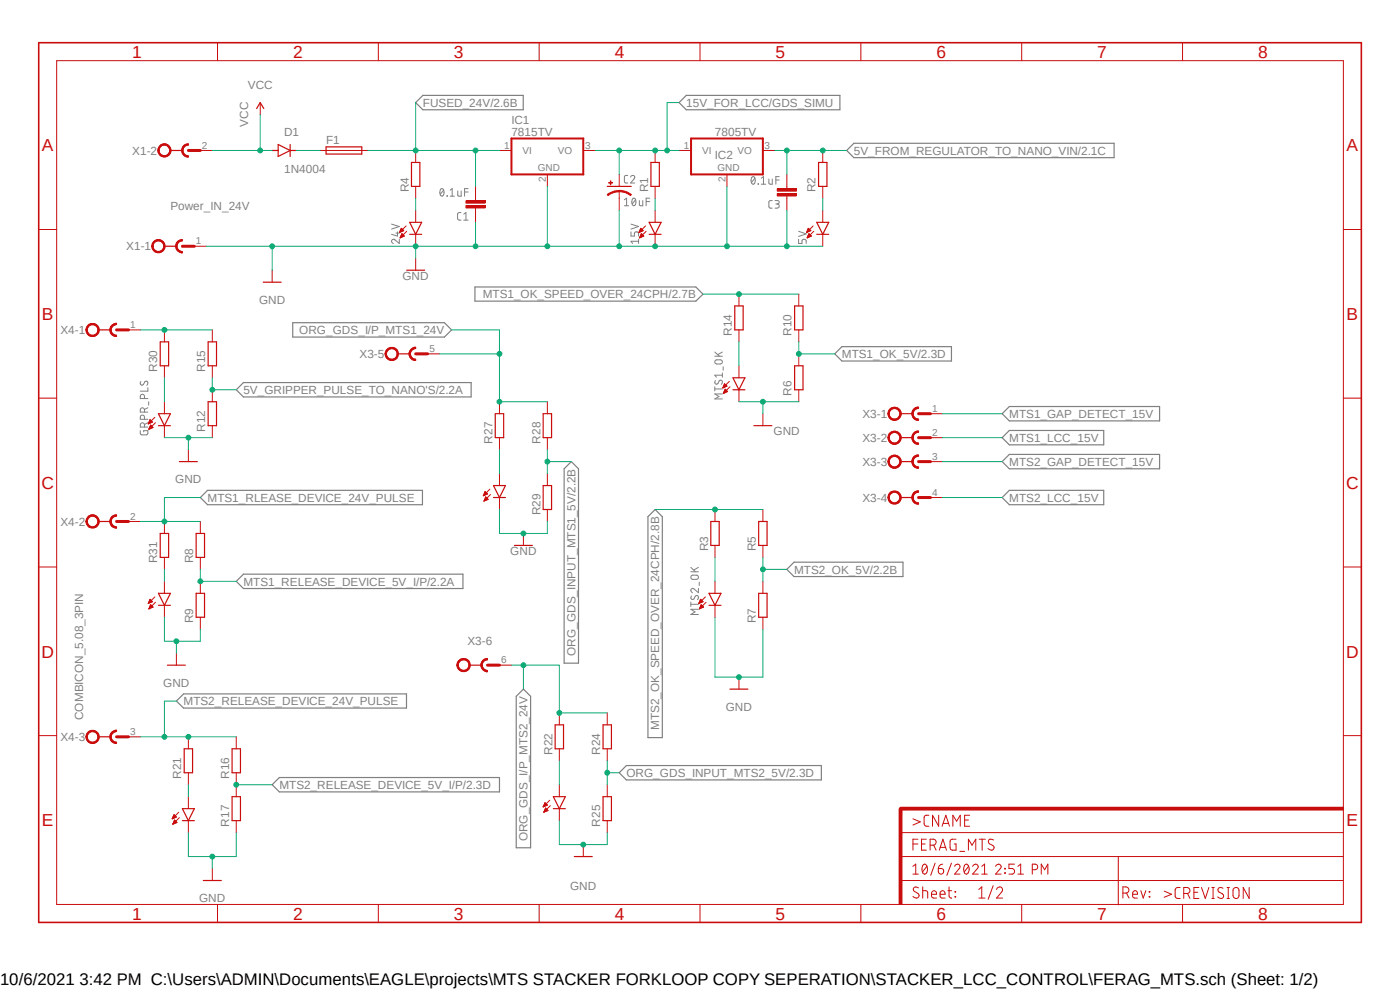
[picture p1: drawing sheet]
<svg xmlns="http://www.w3.org/2000/svg" width="297mm" height="210mm" viewBox="0 0 297 210" stroke-linecap="round" stroke-linejoin="round" font-family="sans-serif">
<defs><g id="words">
<g font-size="3.7" fill="#c90d0c">
<text x="28.1" y="12.3">1</text>
<text x="62.2" y="12.3">2</text>
<text x="96.3" y="12.3">3</text>
<text x="130.4" y="12.3">4</text>
<text x="164.5" y="12.3">5</text>
<text x="198.7" y="12.3">6</text>
<text x="232.8" y="12.3">7</text>
<text x="266.9" y="12.3">8</text>
<text x="8.9" y="32.1">A</text>
<text x="285.7" y="32.1">A</text>
<text x="8.9" y="67.9">B</text>
<text x="285.7" y="67.9">B</text>
<text x="8.8" y="103.7">C</text>
<text x="285.6" y="103.7">C</text>
<text x="8.8" y="139.5">D</text>
<text x="285.6" y="139.5">D</text>
<text x="8.9" y="175.3">E</text>
<text x="285.7" y="175.3">E</text>
<text x="28.1" y="195.1">1</text>
<text x="62.2" y="195.1">2</text>
<text x="96.3" y="195.1">3</text>
<text x="130.4" y="195.1">4</text>
<text x="164.5" y="195.1">5</text>
<text x="198.7" y="195.1">6</text>
<text x="232.8" y="195.1">7</text>
<text x="266.9" y="195.1">8</text>
</g>
<text font-size="3.6" x="0" y="208.9">10/6/2021 3:42 PM C:\Users\ADMIN\Documents\EAGLE\projects\MTS STACKER FORKLOOP COPY SEPERATION\STACKER_LCC_CONTROL\FERAG_MTS.sch (Sheet: 1/2)</text>
<g font-size="2.5" fill="#808080">
<text x="52.6" y="19">VCC</text>
<text x="89.7" y="22.6">FUSED_24V/2.6B</text>
<text x="145.6" y="22.6">15V_FOR_LCC/GDS_SIMU</text>
<text x="52.7" y="26.8" transform="rotate(-90 52.7 26.8)">VCC</text>
<text x="60.3" y="28.9">D1</text>
<text x="108.5" y="28.7">7815TV</text>
<text x="108.5" y="26.2">IC1</text>
<text x="151.7" y="28.7">7805TV</text>
<text x="28.1" y="32.8">X1-2</text>
<text x="69.2" y="30.5">F1</text>
<text x="151.7" y="33.8">IC2</text>
<text x="181.1" y="32.8">5V_FROM_REGULATOR_TO_NANO_VIN/2.1C</text>
<text x="60.3" y="36.7">1N4004</text>
<text x="86.7" y="40.8" transform="rotate(-90 86.7 40.8)">R4</text>
<text x="137.5" y="40.8" transform="rotate(-90 137.5 40.8)">R1</text>
<text x="173" y="40.8" transform="rotate(-90 173 40.8)">R2</text>
<text x="36.2" y="44.6">Power_IN_24V</text>
<text x="26.8" y="53.1">X1-1</text>
<text x="85.4" y="59.4">GND</text>
<text x="54.9" y="64.4">GND</text>
<text x="102.4" y="63.3">MTS1_OK_SPEED_OVER_24CPH/2.7B</text>
<text x="12.8" y="70.9">X4-1</text>
<text x="63.5" y="70.9">ORG_GDS_I/P_MTS1_24V</text>
<text x="155.3" y="71.2" transform="rotate(-90 155.3 71.2)">R14</text>
<text x="167.9" y="71.2" transform="rotate(-90 167.9 71.2)">R10</text>
<text x="76.3" y="75.9">X3-5</text>
<text x="178.6" y="75.9">MTS1_OK_5V/2.3D</text>
<text x="33.4" y="78.9" transform="rotate(-90 33.4 78.9)">R30</text>
<text x="43.5" y="78.9" transform="rotate(-90 43.5 78.9)">R15</text>
<text x="51.6" y="83.6">5V_GRIPPER_PULSE_TO_NANO'S/2.2A</text>
<text x="167.9" y="83.9" transform="rotate(-90 167.9 83.9)">R6</text>
<text x="183" y="88.6">X3-1</text>
<text x="214.1" y="88.6">MTS1_GAP_DETECT_15V</text>
<text x="43.5" y="91.6" transform="rotate(-90 43.5 91.6)">R12</text>
<text x="104.5" y="94.1" transform="rotate(-90 104.5 94.1)">R27</text>
<text x="114.6" y="94.1" transform="rotate(-90 114.6 94.1)">R28</text>
<text x="164.1" y="92.3">GND</text>
<text x="183" y="93.7">X3-2</text>
<text x="214.1" y="93.7">MTS1_LCC_15V</text>
<text x="183" y="98.8">X3-3</text>
<text x="214.1" y="98.8">MTS2_GAP_DETECT_15V</text>
<text x="37.2" y="102.5">GND</text>
<text x="44" y="106.4">MTS1_RLEASE_DEVICE_24V_PULSE</text>
<text x="183" y="106.4">X3-4</text>
<text x="214.1" y="106.4">MTS2_LCC_15V</text>
<text x="12.8" y="111.5">X4-2</text>
<text x="114.6" y="109.3" transform="rotate(-90 114.6 109.3)">R29</text>
<text x="33.4" y="119.5" transform="rotate(-90 33.4 119.5)">R31</text>
<text x="41" y="119.5" transform="rotate(-90 41 119.5)">R8</text>
<text x="108.2" y="117.7">GND</text>
<text x="150.2" y="117" transform="rotate(-90 150.2 117)">R3</text>
<text x="160.3" y="117" transform="rotate(-90 160.3 117)">R5</text>
<text x="51.6" y="124.2">MTS1_RELEASE_DEVICE_5V_I/P/2.2A</text>
<text x="168.4" y="121.7">MTS2_OK_5V/2.2B</text>
<text x="41" y="132.2" transform="rotate(-90 41 132.2)">R9</text>
<text x="99.1" y="136.9">X3-6</text>
<text x="160.3" y="132.2" transform="rotate(-90 160.3 132.2)">R7</text>
<text x="122.1" y="139.1" transform="rotate(-90 122.1 139.1)">ORG_GDS_INPUT_MTS1_5V/2.2B</text>
<text x="34.6" y="145.7">GND</text>
<text x="38.9" y="149.6">MTS2_RELEASE_DEVICE_24V_PULSE</text>
<text x="17.6" y="152.7" transform="rotate(-90 17.6 152.7)">COMBICON_5.08_3PIN</text>
<text x="139.9" y="154.8" transform="rotate(-90 139.9 154.8)">MTS2_OK_SPEED_OVER_24CPH/2.8B</text>
<text x="154" y="150.7">GND</text>
<text x="12.8" y="157.2">X4-3</text>
<text x="117.2" y="160.1" transform="rotate(-90 117.2 160.1)">R22</text>
<text x="127.3" y="160.1" transform="rotate(-90 127.3 160.1)">R24</text>
<text x="38.4" y="165.2" transform="rotate(-90 38.4 165.2)">R21</text>
<text x="48.6" y="165.2" transform="rotate(-90 48.6 165.2)">R16</text>
<text x="59.3" y="167.3">MTS2_RELEASE_DEVICE_5V_I/P/2.3D</text>
<text x="132.9" y="164.8">ORG_GDS_INPUT_MTS2_5V/2.3D</text>
<text x="48.6" y="175.3" transform="rotate(-90 48.6 175.3)">R17</text>
<text x="111.9" y="178.5" transform="rotate(-90 111.9 178.5)">ORG_GDS_I/P_MTS2_24V</text>
<text x="127.3" y="175.3" transform="rotate(-90 127.3 175.3)">R25</text>
<text x="42.2" y="191.3">GND</text>
<text x="120.9" y="188.8">GND</text>
</g>
<g font-size="2.1" fill="#808080">
<text x="42.8" y="31.5">2</text>
<text x="107" y="31.5">1</text>
<text x="110.8" y="32.7">VI</text>
<text x="118.4" y="32.7">VO</text>
<text x="124.1" y="31.5">3</text>
<text x="145.1" y="31.5">1</text>
<text x="148.9" y="32.7">VI</text>
<text x="156.5" y="32.7">VO</text>
<text x="162.2" y="31.5">3</text>
<text x="114.1" y="36.2">GND</text>
<text x="115.8" y="38.5" transform="rotate(-90 115.8 38.5)">2</text>
<text x="152.2" y="36.2">GND</text>
<text x="153.9" y="38.5" transform="rotate(-90 153.9 38.5)">2</text>
<text x="41.6" y="51.9">1</text>
<text x="27.6" y="69.6">1</text>
<text x="91.1" y="74.7">5</text>
<text x="197.7" y="87.4">1</text>
<text x="197.7" y="92.5">2</text>
<text x="197.7" y="97.6">3</text>
<text x="197.7" y="105.2">4</text>
<text x="27.6" y="110.3">2</text>
<text x="106.3" y="140.7">6</text>
<text x="27.6" y="156">3</text>
</g>
</g></defs>
<path d="M7.9 8.8l281.2 187.2M289.1 8.8l-281.2 187.2" fill="none" stroke="#fff" stroke-width=".21"/>
<g fill="none" stroke="#808080" stroke-width=".21">
<path d="M133.2 37.2l-.6 .1-.1 .2v1.2l.7 .1M133.8 37.5a.44 .44 0 0 1 .6-.3 .44 .44 0 0 1 .1 .7l-.7 .9h.9M159.6 37.5h.2a.93 .93 0 0 1 0 1.6 .98 .98 0 0 1-.2-1.6zM160.1 37.8l-.7 .9M160.8 39l.1 .1zM161.5 39.1h.9M161.5 37.8l.5-.3v1.6M163.1 38v.8l.3 .3h.4v-1.1M164.6 38.2h.7M165.3 37.5h-.7v1.6M83.1 47.5l1.6 .5-1.6 .6M84 49.4h.7"/>
<path d="M84.3 49.2v.9l-1.2-.4M84.7 50.8v.8l-.9-.7a.44 .44 0 0 0-.7 .1 .44 .44 0 0 0 .3 .6M93.6 40h.2a.98 .98 0 0 1 0 1.6 1.02 1.02 0 0 1-.2-1.6zM94.1 40.3l-.7 .9M94.8 41.5l.1 .1zM95.5 41.6h.9M95.5 40.3l.4-.3v1.6M97.1 40.5v1l.3 .1h.4v-1.1M97.8 45.1h-.5l-.2 .3v1.1l.7 .2M98.4 46.7h.9M98.4 45.4l.4-.3v1.6M98.6 40.7h.7"/>
<path d="M99.3 40h-.7v1.6M132.5 42.4l.4-.4v1.6M132.5 43.6h.8M133.9 49.2v.9h.7v-.6a.46 .46 0 0 1 .4-.3 .46 .46 0 0 1 .5 .3v.6M133.9 47.5l1.6 .5-1.6 .6M134.3 42.1l.2-.1a.93 .93 0 0 1 0 1.6 1.06 1.06 0 0 1-.2-1.5zM134.8 42.4l-.7 .9M135.5 51.2h-1.6l.3 .4M135.5 50.8v.8M135.6 42.5v1l.3 .1h.5v-1.1M137.1 42.8h.7M137.8 42h-.7v1.6"/>
<path d="M163.8 42.5l-.5 .1-.2 .3 .1 1.1 .6 .2M164.4 42.5l.7 .1a.34 .34 0 0 1 0 .6l-.5 .1M164.8 43.3a.45 .45 0 0 1 .5 .2 .45 .45 0 0 1 0 .4l-.9 .3M169.4 50.8v.8h.7l.1-.7 .3-.1a.4 .4 0 0 1 .5 .3v.5M169.4 49.1l1.6 .5-1.6 .6M151.6 75.6h1.6M151.6 74.7l1 .9M151.7 76.5a1.3 1.3 0 0 1 1.3-.1 .46 .46 0 0 1 .2 .5 .46 .46 0 0 1-.4 .3l-1-.1-.1-.1zM153.2 79.6h-1.6l.4 .4M153.2 79.1v.9M153.2 74.7l-.9 .5M153.4 77.8v.7"/>
<path d="M29.8 91.4v.5l.1 .3h1.1l.3-.1 .1-.7h-.9v.2M29.9 80.9l-.1 .2a.4 .4 0 0 0 .1 .5 .4 .4 0 0 0 .5-.1l.3-.5a.37 .37 0 0 1 .4-.1 .37 .37 0 0 1 .3 .3l-.2 .5M30.6 90.6v-.5a.45 .45 0 0 0-.3-.4 .45 .45 0 0 0-.5 .2v.7h1.6M30.6 88.9v-.4a.45 .45 0 0 0-.4-.4 .45 .45 0 0 0-.4 .4v.4h1.6M30.6 87.4v-.4a.45 .45 0 0 0-.3-.5 .45 .45 0 0 0-.5 .2v.7h1.6M30.6 84.5v-.4a.45 .45 0 0 0-.3-.5 .45 .45 0 0 0-.5 .3v.6h1.6M31.4 82.3v.7h-1.6M31.4 89.7l-.8 .3M31.4 86.5l-.8 .4M31.5 85.2v.7M151.6 82.5h1.6M151.6 82v.9"/>
<path d="M151.8 80.7l-.1 .2a.38 .38 0 0 0 .1 .5 .38 .38 0 0 0 .5-.1l.3-.5a.37 .37 0 0 1 .4-.1 .37 .37 0 0 1 .2 .3l-.2 .5M153.2 83.6h-1.6l.9 .5-.9 .5h1.6M146.6 128.2h1.6M146.6 127.7v1M146.6 121.3h1.6M146.6 120.4l.9 .9M146.6 122.2a1.3 1.3 0 0 1 1.4-.2 .46 .46 0 0 1 .1 .6 .46 .46 0 0 1-.4 .3h-.9l-.2-.2zM146.7 126.4l-.1 .6a.38 .38 0 0 0 .6 0l.3-.5a.37 .37 0 0 1 .4-.2 .37 .37 0 0 1 .3 .4l-.2 .5M148.2 124.8v.9l-.9-.7a.45 .45 0 0 0-.7 .1 .45 .45 0 0 0 .3 .6M148.2 129.2h-1.6l.8 .6-.8 .5h1.6M148.2 120.4l-1 .5M148.3 123.5v.7"/>
</g>
<g fill="none" stroke="#808080" stroke-width=".25">
<path d="M89.7 20.2h21.3v3.1h-21.3l-1.5-1.5zM144.1 21.8l1.5-1.6h32.6v3.1h-32.6zM179.6 31.9l1.5-1.5h55.2v3h-55.2zM62.1 68.5h32.2l1.5 1.5-1.5 1.5h-32.2zM100.8 60.9h46.8l1.5 1.5-1.5 1.5h-46.8zM177.1 75.1l1.5-1.6h23.2v3.1h-23.2zM50.1 82.7l1.5-1.5h48.3v3h-48.3zM121.2 97.9l1.5 1.5v41.3h-3v-41.3zM212.6 87.8l1.5-1.6h31.9v3.1h-31.9zM212.6 97.9l1.5-1.5h31.9v3h-31.9zM212.6 92.8l1.5-1.5h20v3.1h-20zM42.5 105.5l1.5-1.5h45.6v3.1h-45.6z"/>
<path d="M139 108.1l1.5 1.5v46.9h-3v-46.9zM214.1 104h20v3.1h-20l-1.5-1.6zM50.1 123.3l1.5-1.5h46.6v3h-46.6zM166.9 120.8l1.5-1.5h23.2v3h-23.2zM38.9 147.2h47.3v3h-47.3l-1.5-1.5zM111 146.2l1.6 1.5v32.1h-3.1v-32.1zM57.7 166.5l1.6-1.6h46.7v3.1h-46.7zM131.4 163.9l1.5-1.5h41.3v3h-41.3z"/>
</g>
<path d="M190.8 171.5h.5v20.4h-.5z" fill-rule="evenodd" fill="#c90d0c"/>
<path d="M190.8 171.5h.5v20.4h-.5z" fill="none" stroke="#c90d0c" stroke-width=".21"/>
<path d="M191 171.2h94v.6h-94z" fill-rule="evenodd" fill="#c90d0c"/>
<g fill="none" stroke="#c90d0c" stroke-width=".21">
<path d="M12 12.9h273v179h-273zM46.1 9.1v3.8M80.3 9.1v3.8M114.4 9.1v3.8M148.5 9.1v3.8M182.6 9.1v3.8M216.7 9.1v3.8M250.9 9.1v3.8M88.2 31.9v2.6M88.2 39.5v2.6M139 31.9v2.6M139 39.5v2.6"/>
<path d="M174.5 31.9v2.6M174.5 39.5v2.6M8.2 48.7h3.8M285 48.7h3.8M34.9 70v2.5M34.9 77.6v2.5M45 70v2.5M45 77.6v2.5M156.8 62.4v2.5M156.8 70v2.5M169.5 62.4v2.5M169.5 70v2.5"/>
<path d="M169.5 75.1v2.5M8.2 84.5h3.8M45 82.7v2.5M45 90.3v2.5M169.5 82.7v2.5M285 84.5h3.8M34.9 110.6v2.6M34.9 118.2v2.6M42.5 110.6v2.6M42.5 118.2v2.6M151.7 108.1v2.5M151.7 115.7v2.5"/>
<path d="M161.8 108.1v2.5M161.8 115.7v2.5M8.2 120.3h3.8M42.5 123.3v2.6M42.5 130.9v2.6M161.8 123.3v2.6M161.8 130.9v2.6M285 120.3h3.8M8.2 156h3.8M285 156h3.8M191 171.2h94v.6h-94zM191.1 176.6h93.9"/>
<path d="M193.7 173.7l1.5 .6-1.5 .7M193.7 179h1M194.7 178h-1v2.3M195.5 179h.8M196.5 178h-1v2.3h1M197.1 172.9l-.8 .1-.3 .4 .2 1.7 .9 .2M197.3 179.3h.7a.64 .64 0 0 0 .6-.7 .64 .64 0 0 0-.6-.6h-.7v2.3M198.1 179.3l.5 1M199.1 172.9v2.4l-1.3-2.4v2.4M199.4 179.7h1.2M199.9 175.3l.8-2.4 .7 2.4M200.1 174.7h1.1"/>
<path d="M202.1 175.3v-2.4l.8 1.3 .8-1.3v2.4M202.8 178l-1 .1-.2 .2-.1 1.5a.51 .51 0 0 0 .6 .5h.7v-1.3h-.4M204.6 173.9h.8M205.7 172.9h-1.1v2.4h1.1M207.7 178h1.3M208.4 178v2.3M210.8 178.2l-.6-.2a.52 .52 0 0 0-.5 .4 .52 .52 0 0 0 .2 .6l.8 .4a.57 .57 0 0 1 0 .8 .57 .57 0 0 1-.9 0l-.2-.2M46.1 191.9v3.8M80.3 191.9v3.8M114.4 191.9v3.8M148.5 191.9v3.8M182.6 191.9v3.8"/>
<path d="M191.1 186.8h93.9M191.1 181.7h93.9M193.7 183.8l.6-.5v2.1M193.7 185.4h1.1M194.9 188.3a.61 .61 0 0 0-.8-.1 .61 .61 0 0 0-.3 .7 1.75 1.75 0 0 1 1.2 1l-.1 .3a.75 .75 0 0 1-1.2 0M195.7 188.9h.7l.3 .2 .1 1.4M195.7 188.1v2.4M195.8 183.5a.44 .44 0 0 1 .8 .1 1.31 1.31 0 0 1-.4 1.8h-.2a1.47 1.47 0 0 1-.2-1.9zM196.6 183.8l-.9 1.2M197.6 189.7h1.1a.55 .55 0 0 0-.4-.8 .55 .55 0 0 0-.7 .5l.1 .9 .3 .2h.7M198.4 183.1l-1 2.6M199.1 184.2h.6a.58 .58 0 0 1 .5 .7 .58 .58 0 0 1-.6 .5 .58 .58 0 0 1-.5-.6z"/>
<path d="M199.3 180.3l.7-2.3 .8 2.3M199.4 189.7h1.1a.55 .55 0 0 0-.4-.8 .55 .55 0 0 0-.7 .5l.1 .9 .3 .2h.7M200 183.3a.94 .94 0 0 0-.9 .9M201.1 188.9h.8M201.3 188.1v2l.2 .3 .4 .1M201.8 183.1l-.9 2.6M202.5 183.8a.57 .57 0 0 1 .8-.5 .57 .57 0 0 1 .2 .9l-1 1.2h1.2M202.6 189.1l.1 .1zM202.6 190.2l.1 .1zM203.6 180.6h1M204.7 183.5a.41 .41 0 0 1 .4-.2 .41 .41 0 0 1 .3 .3 1.26 1.26 0 0 1-.4 1.8h-.1a1.47 1.47 0 0 1-.2-1.9zM205.4 180.3v-2.3l.8 1.3 .8-1.3v2.3"/>
<path d="M205.5 183.8l-.9 1.2M206.3 183.8a.58 .58 0 0 1 .8-.5 .58 .58 0 0 1 .2 .9l-1 1.2h1.2M207.6 190.5h1.4M207.6 188.7l.7-.6v2.4M208.3 185.4h1.1M208.3 183.8l.6-.5v2.1M210.7 187.9l-1.1 2.9M211.2 183.8a.58 .58 0 0 1 .8-.5 .58 .58 0 0 1 .2 .9l-1 1.2h1.2M211.4 188.7a.64 .64 0 0 1 .9-.5 .64 .64 0 0 1 .2 1l-1.1 1.3h1.3M213.1 184.2l.2 .1zM213.1 185.1l.2 .2zM215.2 183.3h-1.2v.9h.8a.61 .61 0 0 1 .4 .6 .61 .61 0 0 1-.4 .6h-.8"/>
<path d="M215.9 185.4h1.2M215.9 183.8l.6-.5v2.1M216.7 191.9v3.8M219 184.5h.6a.59 .59 0 0 0 .5-.6 .59 .59 0 0 0-.5-.6h-.6v2.1M220.9 185.4v-2.1l.7 1.2 .7-1.2v2.1M237.2 181.7v10.2M238.2 189.4h.6a.66 .66 0 0 0 .7-.6 .66 .66 0 0 0-.7-.7h-.6v2.4M239 189.4l.5 1.1M240.3 189.7h1a.54 .54 0 0 0-.4-.8 .54 .54 0 0 0-.6 .5v.9l.4 .2h.6M242 188.9l.5 1.6 .6-1.6M243.8 190.2l.1 .1zM243.8 189.1l.1 .1z"/>
<path d="M247 189l1.5 .7-1.5 .6M250.4 188.3h-.8l-.3 .5v1.4l.3 .3 .8 .1M250.9 191.9v3.8M251.1 189.5h.7a.64 .64 0 0 0 .7-.6 .64 .64 0 0 0-.7-.6h-.7v2.3M251.9 189.5l.5 1.1M253.3 189.3h.8M254.3 188.3h-1v2.3h1M254.9 188.3l.8 2.3 .8-2.3M257.1 190.6h.5M257.1 188.3h.5M257.3 188.3v2.3M259.5 188.4l-.8-.1a.51 .51 0 0 0-.4 .4 .51 .51 0 0 0 .3 .5l.7 .4a.58 .58 0 0 1 .1 .9 .58 .58 0 0 1-.9-.1l-.2-.2"/>
<path d="M260.3 190.6h.5M260.3 188.3h.5M260.6 188.3v2.3M261.8 188.4a.62 .62 0 0 1 .7-.1 .62 .62 0 0 1 .3 .6v1a.64 .64 0 0 1-.6 .7 .64 .64 0 0 1-.6-.7v-1.3zM265 188.3v2.3l-1.3-2.3v2.3"/>
</g>
<path d="M192.3 171.5h-1.2v1.3" fill="none" stroke="#c90d0c" stroke-width=".63"/>
<path d="M8.2 9.1h280.6v186.6h-280.6z" fill="none" stroke="#c90d0c" stroke-width=".34"/>
<g fill="none" stroke="#c90d0c" stroke-width=".25">
<path d="M57.7 31.9h1.3M59 30.6l2.6 1.3-2.6 1.3zM61.6 30.6v2.6M61.6 31.9h1.2M87.3 34.5h1.8v5h-1.8zM138.1 34.5h1.8v5h-1.8zM173.7 34.5h1.7v5h-1.7zM34 72.5h1.8v5.1h-1.8zM44.2 72.5h1.7v5.1h-1.7zM155.9 64.9h1.7v5.1h-1.7zM168.6 64.9h1.7v5.1h-1.7zM168.6 77.6h1.7v5.1h-1.7z"/>
<path d="M44.2 85.2h1.7v5.1h-1.7zM34 113.2h1.8v5h-1.8zM41.6 113.2h1.8v5h-1.8zM150.8 110.6h1.8v5.1h-1.8zM161 110.6h1.7v5.1h-1.7zM41.6 125.9h1.8v5h-1.8zM161 125.9h1.7v5h-1.7z"/>
</g>
<path d="M37.3 52.2h.2a1.19 1.19 0 0 0 1.2 1.2v.2a1.37 1.37 0 0 1-1.4-1.4z" fill-rule="evenodd" fill="#c90d0c"/>
<path d="M37.3 52.2h.2a1.19 1.19 0 0 0 1.2 1.2v.2a1.37 1.37 0 0 1-1.4-1.4z" fill="none" stroke="#c90d0c" stroke-width=".21"/>
<path d="M37.7 51.2l.8-.4h.2v.3a1.12 1.12 0 0 0-1.2 1.1h-.2v-.2z" fill-rule="evenodd" fill="#c90d0c"/>
<path d="M37.7 51.2l.8-.4h.2v.3a1.12 1.12 0 0 0-1.2 1.1h-.2v-.2z" fill="none" stroke="#c90d0c" stroke-width=".21"/>
<path d="M34.9 52.2h2.5" fill="none" stroke="#c90d0c" stroke-width=".25"/>
<path d="M37.7 51.2l.8-.4h.2v.3a1.14 1.14 0 0 0-1.2 1.1 1.14 1.14 0 0 0 1.2 1.2v.2a1.41 1.41 0 0 1-1.3-.8 1.41 1.41 0 0 1 .3-1.6z" fill-rule="evenodd" fill="#c90d0c"/>
<path d="M37.7 51.2l.8-.4h.2v.3a1.14 1.14 0 0 0-1.2 1.1 1.14 1.14 0 0 0 1.2 1.2v.2a1.41 1.41 0 0 1-1.3-.8 1.41 1.41 0 0 1 .3-1.6z" fill="none" stroke="#c90d0c" stroke-width=".21"/>
<path d="M38.7 52.2h2.5" fill="none" stroke="#c90d0c" stroke-width=".63"/>
<path d="M32.6 51.3a1.4 1.4 0 0 1 2.2 .2 1.4 1.4 0 0 1-.8 2.1 1.4 1.4 0 0 1-1.8-1.4h.3a1.16 1.16 0 0 1 1.6-.9 1.16 1.16 0 0 1 .3 1.9 1.16 1.16 0 0 1-1.9-.6v-.4h-.3z" fill-rule="evenodd" fill="#c90d0c"/>
<path d="M32.6 51.3a1.4 1.4 0 0 1 2.2 .2 1.4 1.4 0 0 1-.8 2.1 1.4 1.4 0 0 1-1.8-1.4h.3a1.16 1.16 0 0 1 1.6-.9 1.16 1.16 0 0 1 .3 1.9 1.16 1.16 0 0 1-1.9-.6v-.4h-.3z" fill="none" stroke="#c90d0c" stroke-width=".21"/>
<path d="M32.6 51.3a1.4 1.4 0 0 1 2.2 .2 1.4 1.4 0 0 1-.8 2.1 1.4 1.4 0 0 1-1.8-1.4h.3a1.16 1.16 0 0 1 1.6-.9 1.16 1.16 0 0 1 .3 1.9 1.16 1.16 0 0 1-1.9-.6v-.4h-.3z" fill-rule="evenodd" fill="#c90d0c"/>
<path d="M32.6 51.3a1.4 1.4 0 0 1 2.2 .2 1.4 1.4 0 0 1-.8 2.1 1.4 1.4 0 0 1-1.8-1.4h.3a1.16 1.16 0 0 1 1.6-.9 1.16 1.16 0 0 1 .3 1.9 1.16 1.16 0 0 1-1.9-.6v-.4h-.3zM41.2 52.2h2.6" fill="none" stroke="#c90d0c" stroke-width=".21"/>
<path d="M38.6 31.9h.2a1.12 1.12 0 0 0 1.2 1.2v.2a1.37 1.37 0 0 1-1.4-1.4z" fill-rule="evenodd" fill="#c90d0c"/>
<path d="M38.6 31.9h.2a1.12 1.12 0 0 0 1.2 1.2v.2a1.37 1.37 0 0 1-1.4-1.4z" fill="none" stroke="#c90d0c" stroke-width=".21"/>
<path d="M38.9 30.9l.9-.4h.2v.3a1.12 1.12 0 0 0-1.2 1.1h-.2v-.2z" fill-rule="evenodd" fill="#c90d0c"/>
<path d="M38.9 30.9l.9-.4h.2v.3a1.12 1.12 0 0 0-1.2 1.1h-.2v-.2z" fill="none" stroke="#c90d0c" stroke-width=".21"/>
<path d="M36.2 31.9h2.5" fill="none" stroke="#c90d0c" stroke-width=".25"/>
<path d="M38.9 30.9l.9-.4h.2v.3a1.14 1.14 0 0 0-1.2 1.1 1.14 1.14 0 0 0 1.2 1.2v.2a1.41 1.41 0 0 1-1.4-.8 1.41 1.41 0 0 1 .3-1.6z" fill-rule="evenodd" fill="#c90d0c"/>
<path d="M38.9 30.9l.9-.4h.2v.3a1.14 1.14 0 0 0-1.2 1.1 1.14 1.14 0 0 0 1.2 1.2v.2a1.41 1.41 0 0 1-1.4-.8 1.41 1.41 0 0 1 .3-1.6z" fill="none" stroke="#c90d0c" stroke-width=".21"/>
<path d="M40 31.9h2.5" fill="none" stroke="#c90d0c" stroke-width=".63"/>
<path d="M33.8 31a1.39 1.39 0 0 1 2.3 .2 1.39 1.39 0 0 1-.8 2.1 1.39 1.39 0 0 1-1.8-1.4h.2a1.15 1.15 0 0 1 1.7-.9 1.15 1.15 0 0 1 .2 1.9 1.15 1.15 0 0 1-1.8-.6l-.1-.4h-.2z" fill-rule="evenodd" fill="#c90d0c"/>
<path d="M33.8 31a1.39 1.39 0 0 1 2.3 .2 1.39 1.39 0 0 1-.8 2.1 1.39 1.39 0 0 1-1.8-1.4h.2a1.15 1.15 0 0 1 1.7-.9 1.15 1.15 0 0 1 .2 1.9 1.15 1.15 0 0 1-1.8-.6l-.1-.4h-.2z" fill="none" stroke="#c90d0c" stroke-width=".21"/>
<path d="M33.8 31a1.39 1.39 0 0 1 2.3 .2 1.39 1.39 0 0 1-.8 2.1 1.39 1.39 0 0 1-1.8-1.4h.2a1.15 1.15 0 0 1 1.7-.9 1.15 1.15 0 0 1 .2 1.9 1.15 1.15 0 0 1-1.8-.6l-.1-.4h-.2z" fill-rule="evenodd" fill="#c90d0c"/>
<path d="M33.8 31a1.39 1.39 0 0 1 2.3 .2 1.39 1.39 0 0 1-.8 2.1 1.39 1.39 0 0 1-1.8-1.4h.2a1.15 1.15 0 0 1 1.7-.9 1.15 1.15 0 0 1 .2 1.9 1.15 1.15 0 0 1-1.8-.6l-.1-.4h-.2zM42.5 31.9h2.5M100.9 42.1v.5M100.9 44.1v.5" fill="none" stroke="#c90d0c" stroke-width=".21"/>
<path d="M98.8 42.6h4.1v.5h-4.1z" fill-rule="evenodd" fill="#c90d0c"/>
<path d="M98.8 42.6h4.1v.5h-4.1z" fill="none" stroke="#c90d0c" stroke-width=".21"/>
<path d="M98.8 43.6h4.1v.5h-4.1z" fill-rule="evenodd" fill="#c90d0c"/>
<path d="M100.9 39.5v2.6M106 31.9h2.5M116.1 37v2.5M123.7 31.9h2.6M144.1 31.9h2.5M154.2 37v2.5M161.8 31.9h2.6M98.8 43.6h4.1v.5h-4.1zM100.9 44.6v2.6M131.4 40.6v1.5" fill="none" stroke="#c90d0c" stroke-width=".21"/>
<path d="M108.5 29.4h15.2v7.6h-15.2zM146.6 29.4h15.2v7.6h-15.2z" fill="none" stroke="#c90d0c" stroke-width=".42"/>
<path d="M128.8 39.5h5.1" fill="none" stroke="#c90d0c" stroke-width=".25"/>
<path d="M131.4 40.4a4.2 4.2 0 0 1 2.5 .9l-.1 .2a3.8 3.8 0 0 0-2.4-.9z" fill-rule="evenodd" fill="#c90d0c"/>
<path d="M131.4 40.4a4.2 4.2 0 0 1 2.5 .9l-.1 .2a3.8 3.8 0 0 0-2.4-.9z" fill="none" stroke="#c90d0c" stroke-width=".21"/>
<path d="M128.8 41.3l.3-.2a3.7 3.7 0 0 1 2.3-.7v.3a3.9 3.9 0 0 0-2.4 .8z" fill-rule="evenodd" fill="#c90d0c"/>
<path d="M128.8 41.3l.3-.2a3.7 3.7 0 0 1 2.3-.7v.3a3.9 3.9 0 0 0-2.4 .8z" fill="none" stroke="#c90d0c" stroke-width=".21"/>
<path d="M129.1 38.7l.9 .1z" fill-rule="evenodd" fill="#c90d0c"/>
<path d="M129.1 38.7l.9 .1z" fill="none" stroke="#c90d0c" stroke-width=".21"/>
<path d="M129.5 38.4l.1 .8z" fill-rule="evenodd" fill="#c90d0c"/>
<path d="M55.2 21.8v2.5M129.5 38.4l.1 .8zM131.4 37v2.5M166.9 39.5v.5M57.7 57.3v2.6M88.2 54.8v2.5M131.4 42.1v2.5M166.9 41.6v.5M40 95.4v2.5M161.8 87.8v2.5" fill="none" stroke="#c90d0c" stroke-width=".21"/>
<path d="M54.4 23l.8-1.2 .8 1.2M55.8 59.9h3.8M86.3 57.3h3.8M38.1 97.9h3.8M159.9 90.3h3.8" fill="none" stroke="#c90d0c" stroke-width=".25"/>
<path d="M164.9 40h4.1v.6h-4.1z" fill-rule="evenodd" fill="#c90d0c"/>
<path d="M164.9 40h4.1v.6h-4.1z" fill="none" stroke="#c90d0c" stroke-width=".21"/>
<path d="M164.9 41.1h4.1v.5h-4.1z" fill-rule="evenodd" fill="#c90d0c"/>
<g fill="none" stroke="#c90d0c" stroke-width=".21">
<path d="M67.9 31.9h10.1M166.9 37v2.5M84.8 49.3h.1M84.8 49.2h.2M84.9 49.1h.4M84.9 49h.6M84.9 48.9h.7M84.9 50.4h.1M85 48.8h.6M85 50.3h.1M85 50.2h.3M85 48.7h.5"/>
<path d="M85 50.2h.6M85 48.6h.4M85 50.1h.8M85.1 48.6h.2M85.1 50h.6M85.1 48.5h.1M85.1 49.9h.5M85.1 48.4l.5 .5-.8 .4zM85.2 49.8h.3M85.2 49.7h.2M85.3 49.6h.1M85.3 49.6l-.4 .9"/>
<path d="M85.3 49.6l.5 .5M85.8 50.1l-.9 .4M86.1 47.9l-1.3 1.4M86.3 49.1l-1.4 1.4M88.2 44.6v2.6M88.2 49.7v2.5M135.6 49.3h.1M135.6 49.2h.2M135.6 49.1h.5M135.7 49h.6M135.7 50.4h.1M135.7 48.9h.7"/>
<path d="M135.7 50.3h.2M135.8 48.8h.6M135.8 50.2h.3M135.8 48.7h.5M135.8 50.2h.6M135.8 48.6h.4M135.8 50.1h.8M135.9 48.6h.2M135.9 48.5h.1M135.9 50h.6M135.9 49.9h.5M135.9 48.4l.5 .5-.8 .4z"/>
<path d="M136 49.8h.3M136 49.7h.2M136 49.6h.1M136.1 49.6l-.4 .9M136.1 49.6l.5 .5M136.6 50.1l-.9 .4M136.9 47.9l-1.3 1.4M137.1 49.1l-1.4 1.4M139 44.6v2.6M139 49.7v2.5M164.9 41.1h4.1v.5h-4.1zM166.9 42.1v2.5"/>
<path d="M171.1 49.3h.1M171.2 49.2h.2M171.2 49.1h.4M171.2 49h.6M171.2 50.4h.1M171.3 48.9h.7M171.3 50.3h.2M171.3 48.8h.6M171.3 50.2h.4M171.4 48.7h.4M171.4 48.6h.3M171.4 50.2h.5"/>
<path d="M171.4 48.6h.2M171.4 50.1h.7M171.4 50h.6M171.4 48.5h.1M171.4 49.9h.6M171.5 48.4l.5 .5-.9 .4zM171.5 49.8h.4M171.5 49.7h.2M171.6 49.6h.1M172.1 50.1l-.5-.5-.4 .9M172.1 50.1l-.9 .4M172.5 47.9l-1.4 1.4"/>
<path d="M172.6 49.1l-1.4 1.4M174.5 44.6v2.6M174.5 49.7v2.5M156.8 77.6v2.5M31.5 89.9h.1M31.5 89.8h.3M31.5 89.7h.5M31.6 89.6h.6M31.6 91h.1M31.6 89.5h.7M31.6 90.9h.3M31.7 89.4h.5"/>
<path d="M31.7 90.8h.4M31.7 89.3h.4M31.7 90.8h.6M31.7 89.2h.3M31.7 90.7h.7M31.8 89.2h.2M31.8 89.1h.1M31.8 90.6h.5M31.8 89l.5 .5-.8 .4zM31.8 90.5h.5M31.9 90.4h.3M31.9 90.3h.2"/>
<path d="M31.9 90.2h.1M32 90.2l.5 .5-.9 .4zM32.9 88.5l-1.4 1.4M33 89.7l-1.4 1.4M34.9 85.2v2.6M34.9 90.3v2.5M106 85.2v2.6M106 92.8v2.6M116.1 85.2v2.6M116.1 92.8v2.6M153.4 82.2h.1M153.4 82.1h.3"/>
<path d="M153.5 82h.4M153.5 82h.6M153.5 81.9h.7M153.5 83.4h.1M153.5 83.3h.3M153.5 81.8h.6M153.5 83.2h.5M153.6 81.7h.4M153.6 83.1h.6M153.6 81.6h.3M153.6 83h.7M153.7 81.5h.1"/>
<path d="M153.7 82.9h.5M153.7 81.4l.5 .5-.9 .4zM153.7 81.4l.1 .1M153.7 82.8h.4M153.8 82.8h.3M153.8 82.7h.2M153.8 82.5l.5 .6-.8 .3zM154.7 80.9l-1.4 1.4M154.9 82l-1.4 1.4M156.8 82.7v2.5M102.5 105.2h.1M102.6 105.1h.2"/>
<path d="M102.6 105h.4M102.7 104.9h.5M102.7 104.8h.7M102.7 106.2h.2M102.7 104.7h.7M102.7 106.1h.4M102.8 104.6h.5M102.8 106h.5M102.8 104.5h.4M102.8 106h.7M102.9 104.4h.2M102.9 104.4h.1"/>
<path d="M102.9 105.9h.6M102.9 104.3l.5 .5-.9 .4zM102.9 105.8h.5M103 105.7h.3M103 105.6h.3M103 105.5h.2M103 105.4l-.3 .9M103 105.4l.5 .5-.8 .4M103 105.4l.1 .1M103.9 103.8l-1.4 1.4M104.1 104.9l-1.4 1.4M106 100.5v2.5"/>
<path d="M106 105.5v2.6M111 113.2v2.5M116.1 100.5v2.5M116.1 108.1v2.5M31.5 128h.1M31.5 127.9h.2M31.5 127.8h.4M31.6 127.7h.5M31.6 129.1h.1M31.6 127.6h.7M31.6 129h.2M31.7 127.6h.6"/>
<path d="M31.7 127.5h.5M31.7 128.9h.3M31.7 127.3h.4M31.7 128.9h.5M31.7 127.3h.3M31.7 128.8h.7M31.7 128.7h.7M31.8 127.2h.1M31.8 128.6h.5M31.8 128.5h.4M31.9 128.4h.2M31.9 128.4h.1"/>
<path d="M32 128.3l.5 .5-.9 .4zM32.3 127.6l-.5-.5-.3 .9M32.3 127.6l-.8 .4M32.9 126.6l-1.4 1.4M33 127.8l-1.4 1.4M34.9 123.3v2.6M34.9 128.4v2.5M37.4 138.6v2.5M148.3 128h.1M148.3 127.9h.2M148.3 127.8h.4M148.4 127.7h.5"/>
<path d="M148.4 129.1h.1M148.4 127.6h.7M148.4 129h.2M148.5 127.6h.6M148.5 128.9h.3M148.5 127.5h.5M148.5 127.3h.4M148.5 128.9h.5M148.5 127.3h.3M148.5 128.8h.7M148.6 127.2h.1M148.6 128.7h.6"/>
<path d="M148.6 128.6h.5M148.6 128.5h.4M148.7 128.4h.2M148.7 128.4h.1M149.1 127.6l-.5-.5-.3 .9M149.1 127.6l-.8 .4M149.3 128.8l-.5-.5-.4 .9M149.3 128.8l-.9 .4M149.6 126.6l-1.3 1.4M149.8 127.8l-1.4 1.4M151.7 123.3v2.6M151.7 128.4v2.5"/>
<path d="M40 156.3v2.5M50.1 156.3v2.5M118.7 151.2v2.6M118.7 158.8v2.6M128.8 151.2v2.6M128.8 158.8v2.6M156.8 143.6v2.6M36.5 173.7h.2M36.6 173.6h.3M36.6 173.5h.5M36.7 173.4h.6M36.7 174.8h.1"/>
<path d="M36.7 173.3h.7M36.7 174.7h.3M36.7 173.2h.6M36.7 174.6h.5M36.8 173.1h.4M36.8 174.5h.6M36.8 173h.3M36.8 174.5h.7M36.9 172.9h.1M36.9 174.4h.5M36.9 172.8l.5 .5-.9 .4zM36.9 172.8h.1"/>
<path d="M36.9 174.2h.4M37 174.2h.3M37 174.1h.2M37 174h.1M37 173.9l.5 .6-.8 .3zM37.9 172.3l-1.4 1.4M38.1 173.4l-1.4 1.4M40 163.9v2.6M40 169v2.5M40 174.1v2.5M50.1 163.9v5.1M50.1 174.1v2.5"/>
<path d="M115.2 171.2h.1M115.3 171.1h.2M115.3 171h.4M115.4 170.9h.5M115.4 170.8h.7M115.4 172.2h.2M115.4 170.7h.7M115.4 172.1h.4M115.5 170.6h.5M115.5 172h.5M115.5 170.5h.4M115.5 170.4h.3"/>
<path d="M115.5 172h.7M115.6 170.3h.1M115.6 171.9h.6M115.6 170.3l.5 .5-.9 .4zM115.6 171.8h.5M115.6 171.7h.4M115.7 171.6h.2M115.7 171.5h.1M115.7 171.4l.5 .5-.8 .4zM116.6 169.8l-1.4 1.4M116.8 170.9l-1.4 1.4M118.7 166.5v2.5"/>
<path d="M118.7 171.5v2.6M123.7 179.2v2.5M128.8 166.5v2.5M128.8 174.1v2.5M45 184.2v2.6"/>
</g>
<g fill="none" stroke="#c90d0c" stroke-width=".25">
<path d="M69.2 31.2h7.6v1.5h-7.6zM86.9 49.7h2.6M86.9 47.2h2.6l-1.3 2.5zM137.7 49.7h2.6M137.7 47.2h2.6l-1.3 2.5zM173.3 47.2h2.5l-1.3 2.5zM173.3 49.7h2.5M33.6 87.8h2.6l-1.3 2.5zM33.6 90.3h2.6M105.1 87.8h1.7v5h-1.7zM115.2 87.8h1.8v5h-1.8zM155.5 80.1h2.5l-1.2 2.6z"/>
<path d="M155.5 82.7h2.5M104.7 103h2.5l-1.2 2.5zM104.7 105.5h2.5M109.1 115.7h3.8M115.2 103h1.8v5.1h-1.8zM33.6 125.9h2.6l-1.3 2.5zM33.6 128.4h2.6M150.4 128.4h2.6M150.4 125.9h2.6l-1.3 2.5zM35.5 141.1h3.8M39.1 158.8h1.8v5.1h-1.8zM49.2 158.8h1.8v5.1h-1.8z"/>
<path d="M117.8 153.8h1.7v5h-1.7zM127.9 153.8h1.8v5h-1.8zM154.9 146.2h3.8M38.7 174.1h2.5M38.7 171.5h2.5l-1.2 2.6zM49.2 169h1.8v5.1h-1.8zM117.4 169h2.5l-1.2 2.5zM117.4 171.5h2.5M127.9 169h1.8v5.1h-1.8zM43.1 186.8h3.8M121.8 181.7h3.8"/>
</g>
<path d="M193.5 87.8h.2a1.12 1.12 0 0 0 1.2 1.1v.3a1.31 1.31 0 0 1-1.4-1.4z" fill-rule="evenodd" fill="#c90d0c"/>
<path d="M193.5 87.8h.2a1.12 1.12 0 0 0 1.2 1.1v.3a1.31 1.31 0 0 1-1.4-1.4z" fill="none" stroke="#c90d0c" stroke-width=".21"/>
<path d="M193.8 86.8l.8-.4h.3v.2a1.12 1.12 0 0 0-1.2 1.2h-.2v-.3z" fill-rule="evenodd" fill="#c90d0c"/>
<path d="M193.8 86.8l.8-.4h.3v.2a1.12 1.12 0 0 0-1.2 1.2h-.2v-.3z" fill="none" stroke="#c90d0c" stroke-width=".21"/>
<path d="M191.1 87.8h2.5" fill="none" stroke="#c90d0c" stroke-width=".25"/>
<path d="M193.8 86.8l.8-.4h.3v.2a1.14 1.14 0 0 0-1.2 1.2 1.14 1.14 0 0 0 1.2 1.1v.3a1.39 1.39 0 0 1-1.3-.9 1.39 1.39 0 0 1 .2-1.5z" fill-rule="evenodd" fill="#c90d0c"/>
<path d="M193.8 86.8l.8-.4h.3v.2a1.14 1.14 0 0 0-1.2 1.2 1.14 1.14 0 0 0 1.2 1.1v.3a1.39 1.39 0 0 1-1.3-.9 1.39 1.39 0 0 1 .2-1.5z" fill="none" stroke="#c90d0c" stroke-width=".21"/>
<path d="M194.9 87.8h2.5" fill="none" stroke="#c90d0c" stroke-width=".63"/>
<path d="M188.7 86.9a1.4 1.4 0 0 1 2.2 0 1.4 1.4 0 0 1-.7 2.2 1.4 1.4 0 0 1-1.8-1.3h.2a1.15 1.15 0 0 1 1.7-1 1.15 1.15 0 0 1 .2 1.9 1.15 1.15 0 0 1-1.8-.6l-.1-.3h-.2z" fill-rule="evenodd" fill="#c90d0c"/>
<path d="M188.7 86.9a1.4 1.4 0 0 1 2.2 0 1.4 1.4 0 0 1-.7 2.2 1.4 1.4 0 0 1-1.8-1.3h.2a1.15 1.15 0 0 1 1.7-1 1.15 1.15 0 0 1 .2 1.9 1.15 1.15 0 0 1-1.8-.6l-.1-.3h-.2z" fill="none" stroke="#c90d0c" stroke-width=".21"/>
<path d="M188.7 86.9a1.4 1.4 0 0 1 2.2 0 1.4 1.4 0 0 1-.7 2.2 1.4 1.4 0 0 1-1.8-1.3h.2a1.15 1.15 0 0 1 1.7-1 1.15 1.15 0 0 1 .2 1.9 1.15 1.15 0 0 1-1.8-.6l-.1-.3h-.2z" fill-rule="evenodd" fill="#c90d0c"/>
<path d="M188.7 86.9a1.4 1.4 0 0 1 2.2 0 1.4 1.4 0 0 1-.7 2.2 1.4 1.4 0 0 1-1.8-1.3h.2a1.15 1.15 0 0 1 1.7-1 1.15 1.15 0 0 1 .2 1.9 1.15 1.15 0 0 1-1.8-.6l-.1-.3h-.2zM197.4 87.8h2.5" fill="none" stroke="#c90d0c" stroke-width=".21"/>
<path d="M193.5 92.8h.2a1.12 1.12 0 0 0 1.2 1.2v.2a1.31 1.31 0 0 1-1.4-1.4z" fill-rule="evenodd" fill="#c90d0c"/>
<path d="M193.5 92.8h.2a1.12 1.12 0 0 0 1.2 1.2v.2a1.31 1.31 0 0 1-1.4-1.4z" fill="none" stroke="#c90d0c" stroke-width=".21"/>
<path d="M193.8 91.9l.8-.5h.3v.3a1.12 1.12 0 0 0-1.2 1.1h-.2v-.2z" fill-rule="evenodd" fill="#c90d0c"/>
<path d="M193.8 91.9l.8-.5h.3v.3a1.12 1.12 0 0 0-1.2 1.1h-.2v-.2z" fill="none" stroke="#c90d0c" stroke-width=".21"/>
<path d="M191.1 92.8h2.5" fill="none" stroke="#c90d0c" stroke-width=".25"/>
<path d="M193.8 91.9l.8-.5h.3v.3a1.14 1.14 0 0 0-1.2 1.1 1.14 1.14 0 0 0 1.2 1.2v.2a1.39 1.39 0 0 1-1.3-.8 1.39 1.39 0 0 1 .2-1.5z" fill-rule="evenodd" fill="#c90d0c"/>
<path d="M193.8 91.9l.8-.5h.3v.3a1.14 1.14 0 0 0-1.2 1.1 1.14 1.14 0 0 0 1.2 1.2v.2a1.39 1.39 0 0 1-1.3-.8 1.39 1.39 0 0 1 .2-1.5z" fill="none" stroke="#c90d0c" stroke-width=".21"/>
<path d="M194.9 92.8h2.5" fill="none" stroke="#c90d0c" stroke-width=".63"/>
<path d="M188.7 91.9a1.4 1.4 0 0 1 2.2 .1 1.4 1.4 0 0 1-.7 2.1 1.4 1.4 0 0 1-1.8-1.3h.2a1.15 1.15 0 0 1 1.7-.9 1.15 1.15 0 0 1 .2 1.9 1.15 1.15 0 0 1-1.8-.6l-.1-.4h-.2z" fill-rule="evenodd" fill="#c90d0c"/>
<path d="M188.7 91.9a1.4 1.4 0 0 1 2.2 .1 1.4 1.4 0 0 1-.7 2.1 1.4 1.4 0 0 1-1.8-1.3h.2a1.15 1.15 0 0 1 1.7-.9 1.15 1.15 0 0 1 .2 1.9 1.15 1.15 0 0 1-1.8-.6l-.1-.4h-.2z" fill="none" stroke="#c90d0c" stroke-width=".21"/>
<path d="M188.7 91.9a1.4 1.4 0 0 1 2.2 .1 1.4 1.4 0 0 1-.7 2.1 1.4 1.4 0 0 1-1.8-1.3h.2a1.15 1.15 0 0 1 1.7-.9 1.15 1.15 0 0 1 .2 1.9 1.15 1.15 0 0 1-1.8-.6l-.1-.4h-.2z" fill-rule="evenodd" fill="#c90d0c"/>
<path d="M188.7 91.9a1.4 1.4 0 0 1 2.2 .1 1.4 1.4 0 0 1-.7 2.1 1.4 1.4 0 0 1-1.8-1.3h.2a1.15 1.15 0 0 1 1.7-.9 1.15 1.15 0 0 1 .2 1.9 1.15 1.15 0 0 1-1.8-.6l-.1-.4h-.2zM197.4 92.8h2.5" fill="none" stroke="#c90d0c" stroke-width=".21"/>
<path d="M193.5 97.9h.2a1.12 1.12 0 0 0 1.2 1.2v.2a1.31 1.31 0 0 1-1.4-1.4z" fill-rule="evenodd" fill="#c90d0c"/>
<path d="M193.5 97.9h.2a1.12 1.12 0 0 0 1.2 1.2v.2a1.31 1.31 0 0 1-1.4-1.4z" fill="none" stroke="#c90d0c" stroke-width=".21"/>
<path d="M193.8 96.9l.8-.4h.3v.3a1.12 1.12 0 0 0-1.2 1.1h-.2v-.2z" fill-rule="evenodd" fill="#c90d0c"/>
<path d="M193.8 96.9l.8-.4h.3v.3a1.12 1.12 0 0 0-1.2 1.1h-.2v-.2z" fill="none" stroke="#c90d0c" stroke-width=".21"/>
<path d="M191.1 97.9h2.5" fill="none" stroke="#c90d0c" stroke-width=".25"/>
<path d="M193.8 96.9l.8-.4h.3v.3a1.14 1.14 0 0 0-1.2 1.1 1.14 1.14 0 0 0 1.2 1.2v.2a1.41 1.41 0 0 1-1.4-.9 1.41 1.41 0 0 1 .3-1.5z" fill-rule="evenodd" fill="#c90d0c"/>
<path d="M193.8 96.9l.8-.4h.3v.3a1.14 1.14 0 0 0-1.2 1.1 1.14 1.14 0 0 0 1.2 1.2v.2a1.41 1.41 0 0 1-1.4-.9 1.41 1.41 0 0 1 .3-1.5z" fill="none" stroke="#c90d0c" stroke-width=".21"/>
<path d="M194.9 97.9h2.5" fill="none" stroke="#c90d0c" stroke-width=".63"/>
<path d="M188.7 97a1.4 1.4 0 0 1 2.2 .1 1.4 1.4 0 0 1-.7 2.1 1.4 1.4 0 0 1-1.8-1.3h.2a1.15 1.15 0 0 1 1.7-.9 1.15 1.15 0 0 1 .2 1.9 1.15 1.15 0 0 1-1.8-.6l-.1-.4h-.2z" fill-rule="evenodd" fill="#c90d0c"/>
<path d="M188.7 97a1.4 1.4 0 0 1 2.2 .1 1.4 1.4 0 0 1-.7 2.1 1.4 1.4 0 0 1-1.8-1.3h.2a1.15 1.15 0 0 1 1.7-.9 1.15 1.15 0 0 1 .2 1.9 1.15 1.15 0 0 1-1.8-.6l-.1-.4h-.2z" fill="none" stroke="#c90d0c" stroke-width=".21"/>
<path d="M188.7 97a1.4 1.4 0 0 1 2.2 .1 1.4 1.4 0 0 1-.7 2.1 1.4 1.4 0 0 1-1.8-1.3h.2a1.15 1.15 0 0 1 1.7-.9 1.15 1.15 0 0 1 .2 1.9 1.15 1.15 0 0 1-1.8-.6l-.1-.4h-.2z" fill-rule="evenodd" fill="#c90d0c"/>
<path d="M188.7 97a1.4 1.4 0 0 1 2.2 .1 1.4 1.4 0 0 1-.7 2.1 1.4 1.4 0 0 1-1.8-1.3h.2a1.15 1.15 0 0 1 1.7-.9 1.15 1.15 0 0 1 .2 1.9 1.15 1.15 0 0 1-1.8-.6l-.1-.4h-.2zM197.4 97.9h2.5" fill="none" stroke="#c90d0c" stroke-width=".21"/>
<path d="M193.5 105.5h.2a1.12 1.12 0 0 0 1.2 1.2v.2a1.31 1.31 0 0 1-1.4-1.4z" fill-rule="evenodd" fill="#c90d0c"/>
<path d="M193.5 105.5h.2a1.12 1.12 0 0 0 1.2 1.2v.2a1.31 1.31 0 0 1-1.4-1.4z" fill="none" stroke="#c90d0c" stroke-width=".21"/>
<path d="M193.8 104.5l.8-.4h.3v.3a1.12 1.12 0 0 0-1.2 1.1h-.2v-.2z" fill-rule="evenodd" fill="#c90d0c"/>
<path d="M193.8 104.5l.8-.4h.3v.3a1.12 1.12 0 0 0-1.2 1.1h-.2v-.2z" fill="none" stroke="#c90d0c" stroke-width=".21"/>
<path d="M191.1 105.5h2.5" fill="none" stroke="#c90d0c" stroke-width=".25"/>
<path d="M193.8 104.5l.8-.4h.3v.3a1.14 1.14 0 0 0-1.2 1.1 1.14 1.14 0 0 0 1.2 1.2v.2a1.41 1.41 0 0 1-1.4-.8 1.41 1.41 0 0 1 .3-1.6z" fill-rule="evenodd" fill="#c90d0c"/>
<path d="M193.8 104.5l.8-.4h.3v.3a1.14 1.14 0 0 0-1.2 1.1 1.14 1.14 0 0 0 1.2 1.2v.2a1.41 1.41 0 0 1-1.4-.8 1.41 1.41 0 0 1 .3-1.6z" fill="none" stroke="#c90d0c" stroke-width=".21"/>
<path d="M194.9 105.5h2.5" fill="none" stroke="#c90d0c" stroke-width=".63"/>
<path d="M188.7 104.6a1.4 1.4 0 0 1 2.2 .1 1.4 1.4 0 0 1-.7 2.1 1.4 1.4 0 0 1-1.8-1.3h.2a1.15 1.15 0 0 1 1.7-.9 1.15 1.15 0 0 1 .2 1.9 1.15 1.15 0 0 1-1.8-.6l-.1-.4h-.2z" fill-rule="evenodd" fill="#c90d0c"/>
<path d="M188.7 104.6a1.4 1.4 0 0 1 2.2 .1 1.4 1.4 0 0 1-.7 2.1 1.4 1.4 0 0 1-1.8-1.3h.2a1.15 1.15 0 0 1 1.7-.9 1.15 1.15 0 0 1 .2 1.9 1.15 1.15 0 0 1-1.8-.6l-.1-.4h-.2z" fill="none" stroke="#c90d0c" stroke-width=".21"/>
<path d="M188.7 104.6a1.4 1.4 0 0 1 2.2 .1 1.4 1.4 0 0 1-.7 2.1 1.4 1.4 0 0 1-1.8-1.3h.2a1.15 1.15 0 0 1 1.7-.9 1.15 1.15 0 0 1 .2 1.9 1.15 1.15 0 0 1-1.8-.6l-.1-.4h-.2z" fill-rule="evenodd" fill="#c90d0c"/>
<path d="M188.7 104.6a1.4 1.4 0 0 1 2.2 .1 1.4 1.4 0 0 1-.7 2.1 1.4 1.4 0 0 1-1.8-1.3h.2a1.15 1.15 0 0 1 1.7-.9 1.15 1.15 0 0 1 .2 1.9 1.15 1.15 0 0 1-1.8-.6l-.1-.4h-.2zM197.4 105.5h2.5" fill="none" stroke="#c90d0c" stroke-width=".21"/>
<path d="M86.8 75.1h.2a1.21 1.21 0 0 0 1.2 1.1v.3a1.37 1.37 0 0 1-1.4-1.4z" fill-rule="evenodd" fill="#c90d0c"/>
<path d="M86.8 75.1h.2a1.21 1.21 0 0 0 1.2 1.1v.3a1.37 1.37 0 0 1-1.4-1.4z" fill="none" stroke="#c90d0c" stroke-width=".21"/>
<path d="M87.2 74.1l.8-.4h.2v.2a1.3 1.3 0 0 0-1.2 1.2h-.2v-.3z" fill-rule="evenodd" fill="#c90d0c"/>
<path d="M87.2 74.1l.8-.4h.2v.2a1.3 1.3 0 0 0-1.2 1.2h-.2v-.3z" fill="none" stroke="#c90d0c" stroke-width=".21"/>
<path d="M84.4 75.1h2.5" fill="none" stroke="#c90d0c" stroke-width=".25"/>
<path d="M87.2 74.1l.8-.4h.2v.2a1.14 1.14 0 0 0-1.1 1.2 1.14 1.14 0 0 0 1.1 1.1v.3a1.38 1.38 0 0 1-1.3-.9 1.38 1.38 0 0 1 .3-1.5z" fill-rule="evenodd" fill="#c90d0c"/>
<path d="M87.2 74.1l.8-.4h.2v.2a1.14 1.14 0 0 0-1.1 1.2 1.14 1.14 0 0 0 1.1 1.1v.3a1.38 1.38 0 0 1-1.3-.9 1.38 1.38 0 0 1 .3-1.5z" fill="none" stroke="#c90d0c" stroke-width=".21"/>
<path d="M88.2 75.1h2.5" fill="none" stroke="#c90d0c" stroke-width=".63"/>
<path d="M82 74.2a1.4 1.4 0 0 1 2.3 .1 1.4 1.4 0 0 1-.8 2.1 1.4 1.4 0 0 1-1.8-1.3h.3a1.15 1.15 0 0 1 1.5-1.1 1.15 1.15 0 0 1 .4 1.9 1.15 1.15 0 0 1-1.9-.4v-.4h-.3z" fill-rule="evenodd" fill="#c90d0c"/>
<path d="M82 74.2a1.4 1.4 0 0 1 2.3 .1 1.4 1.4 0 0 1-.8 2.1 1.4 1.4 0 0 1-1.8-1.3h.3a1.15 1.15 0 0 1 1.5-1.1 1.15 1.15 0 0 1 .4 1.9 1.15 1.15 0 0 1-1.9-.4v-.4h-.3z" fill="none" stroke="#c90d0c" stroke-width=".21"/>
<path d="M82 74.2a1.4 1.4 0 0 1 2.3 .1 1.4 1.4 0 0 1-.8 2.1 1.4 1.4 0 0 1-1.8-1.3h.3a1.15 1.15 0 0 1 1.5-1.1 1.15 1.15 0 0 1 .4 1.9 1.15 1.15 0 0 1-1.9-.4v-.4h-.3z" fill-rule="evenodd" fill="#c90d0c"/>
<path d="M82 74.2a1.4 1.4 0 0 1 2.3 .1 1.4 1.4 0 0 1-.8 2.1 1.4 1.4 0 0 1-1.8-1.3h.3a1.15 1.15 0 0 1 1.5-1.1 1.15 1.15 0 0 1 .4 1.9 1.15 1.15 0 0 1-1.9-.4v-.4h-.3zM90.7 75.1h2.6" fill="none" stroke="#c90d0c" stroke-width=".21"/>
<path d="M102 141.1h.3a1.19 1.19 0 0 0 1.1 1.1v.3a1.45 1.45 0 0 1-1.4-1.4z" fill-rule="evenodd" fill="#c90d0c"/>
<path d="M102 141.1h.3a1.19 1.19 0 0 0 1.1 1.1v.3a1.45 1.45 0 0 1-1.4-1.4z" fill="none" stroke="#c90d0c" stroke-width=".21"/>
<path d="M102.4 140.1l.8-.4h.2v.3a1.12 1.12 0 0 0-1.1 1.1h-.3v-.3z" fill-rule="evenodd" fill="#c90d0c"/>
<path d="M102.4 140.1l.8-.4h.2v.3a1.12 1.12 0 0 0-1.1 1.1h-.3v-.3z" fill="none" stroke="#c90d0c" stroke-width=".21"/>
<path d="M99.6 141.1h2.6" fill="none" stroke="#c90d0c" stroke-width=".25"/>
<path d="M102.4 140.1l.8-.4h.2v.3a1.14 1.14 0 0 0-1.1 1.1 1.14 1.14 0 0 0 1.1 1.1v.3a1.41 1.41 0 0 1-1.3-.9 1.41 1.41 0 0 1 .3-1.5z" fill-rule="evenodd" fill="#c90d0c"/>
<path d="M102.4 140.1l.8-.4h.2v.3a1.14 1.14 0 0 0-1.1 1.1 1.14 1.14 0 0 0 1.1 1.1v.3a1.41 1.41 0 0 1-1.3-.9 1.41 1.41 0 0 1 .3-1.5z" fill="none" stroke="#c90d0c" stroke-width=".21"/>
<path d="M103.4 141.1h2.6" fill="none" stroke="#c90d0c" stroke-width=".63"/>
<path d="M97.3 140.2a1.4 1.4 0 0 1 2.2 .1 1.4 1.4 0 0 1-.8 2.1 1.4 1.4 0 0 1-1.8-1.3h.3a1.15 1.15 0 0 1 1.6-1.1 1.15 1.15 0 0 1 .4 1.8 1.15 1.15 0 0 1-1.9-.3l-.1-.4h-.3z" fill-rule="evenodd" fill="#c90d0c"/>
<path d="M97.3 140.2a1.4 1.4 0 0 1 2.2 .1 1.4 1.4 0 0 1-.8 2.1 1.4 1.4 0 0 1-1.8-1.3h.3a1.15 1.15 0 0 1 1.6-1.1 1.15 1.15 0 0 1 .4 1.8 1.15 1.15 0 0 1-1.9-.3l-.1-.4h-.3z" fill="none" stroke="#c90d0c" stroke-width=".21"/>
<path d="M97.3 140.2a1.4 1.4 0 0 1 2.2 .1 1.4 1.4 0 0 1-.8 2.1 1.4 1.4 0 0 1-1.8-1.3h.3a1.15 1.15 0 0 1 1.6-1.1 1.15 1.15 0 0 1 .4 1.8 1.15 1.15 0 0 1-1.9-.3l-.1-.4h-.3z" fill-rule="evenodd" fill="#c90d0c"/>
<path d="M97.3 140.2a1.4 1.4 0 0 1 2.2 .1 1.4 1.4 0 0 1-.8 2.1 1.4 1.4 0 0 1-1.8-1.3h.3a1.15 1.15 0 0 1 1.6-1.1 1.15 1.15 0 0 1 .4 1.8 1.15 1.15 0 0 1-1.9-.3l-.1-.4h-.3zM106 141.1h2.5" fill="none" stroke="#c90d0c" stroke-width=".21"/>
<path d="M23.3 70h.3a1.12 1.12 0 0 0 1.1 1.1v.3a1.31 1.31 0 0 1-1.4-1.4z" fill-rule="evenodd" fill="#c90d0c"/>
<path d="M23.3 70h.3a1.12 1.12 0 0 0 1.1 1.1v.3a1.31 1.31 0 0 1-1.4-1.4z" fill="none" stroke="#c90d0c" stroke-width=".21"/>
<path d="M23.7 69l.8-.4h.2v.2a1.21 1.21 0 0 0-1.1 1.2h-.3v-.2z" fill-rule="evenodd" fill="#c90d0c"/>
<path d="M23.7 69l.8-.4h.2v.2a1.21 1.21 0 0 0-1.1 1.2h-.3v-.2z" fill="none" stroke="#c90d0c" stroke-width=".21"/>
<path d="M20.9 70h2.6" fill="none" stroke="#c90d0c" stroke-width=".25"/>
<path d="M23.7 69l.8-.4h.2v.2a1.14 1.14 0 0 0-1.1 1.2 1.14 1.14 0 0 0 1.1 1.1v.3a1.38 1.38 0 0 1-1.3-.9 1.38 1.38 0 0 1 .3-1.5z" fill-rule="evenodd" fill="#c90d0c"/>
<path d="M23.7 69l.8-.4h.2v.2a1.14 1.14 0 0 0-1.1 1.2 1.14 1.14 0 0 0 1.1 1.1v.3a1.38 1.38 0 0 1-1.3-.9 1.38 1.38 0 0 1 .3-1.5z" fill="none" stroke="#c90d0c" stroke-width=".21"/>
<path d="M24.7 70h2.6" fill="none" stroke="#c90d0c" stroke-width=".63"/>
<path d="M18.6 69.1a1.4 1.4 0 0 1 2.2 .1 1.4 1.4 0 0 1-.8 2.1 1.4 1.4 0 0 1-1.8-1.3h.3a1.13 1.13 0 0 1 1.6-1.1 1.13 1.13 0 0 1 .3 1.9 1.13 1.13 0 0 1-1.8-.4l-.1-.4h-.3z" fill-rule="evenodd" fill="#c90d0c"/>
<path d="M18.6 69.1a1.4 1.4 0 0 1 2.2 .1 1.4 1.4 0 0 1-.8 2.1 1.4 1.4 0 0 1-1.8-1.3h.3a1.13 1.13 0 0 1 1.6-1.1 1.13 1.13 0 0 1 .3 1.9 1.13 1.13 0 0 1-1.8-.4l-.1-.4h-.3z" fill="none" stroke="#c90d0c" stroke-width=".21"/>
<path d="M18.6 69.1a1.4 1.4 0 0 1 2.2 .1 1.4 1.4 0 0 1-.8 2.1 1.4 1.4 0 0 1-1.8-1.3h.3a1.13 1.13 0 0 1 1.6-1.1 1.13 1.13 0 0 1 .3 1.9 1.13 1.13 0 0 1-1.8-.4l-.1-.4h-.3z" fill-rule="evenodd" fill="#c90d0c"/>
<path d="M18.6 69.1a1.4 1.4 0 0 1 2.2 .1 1.4 1.4 0 0 1-.8 2.1 1.4 1.4 0 0 1-1.8-1.3h.3a1.13 1.13 0 0 1 1.6-1.1 1.13 1.13 0 0 1 .3 1.9 1.13 1.13 0 0 1-1.8-.4l-.1-.4h-.3zM27.3 70h2.5" fill="none" stroke="#c90d0c" stroke-width=".21"/>
<path d="M23.3 110.6h.3a1.12 1.12 0 0 0 1.1 1.2v.2a1.31 1.31 0 0 1-1.4-1.4z" fill-rule="evenodd" fill="#c90d0c"/>
<path d="M23.3 110.6h.3a1.12 1.12 0 0 0 1.1 1.2v.2a1.31 1.31 0 0 1-1.4-1.4z" fill="none" stroke="#c90d0c" stroke-width=".21"/>
<path d="M23.7 109.6l.8-.4h.2v.3a1.12 1.12 0 0 0-1.1 1.1h-.3v-.2z" fill-rule="evenodd" fill="#c90d0c"/>
<path d="M23.7 109.6l.8-.4h.2v.3a1.12 1.12 0 0 0-1.1 1.1h-.3v-.2z" fill="none" stroke="#c90d0c" stroke-width=".21"/>
<path d="M20.9 110.6h2.6" fill="none" stroke="#c90d0c" stroke-width=".25"/>
<path d="M23.7 109.6l.8-.4h.2v.3a1.14 1.14 0 0 0-1.1 1.1 1.14 1.14 0 0 0 1.1 1.2v.2a1.41 1.41 0 0 1-1.3-.9 1.41 1.41 0 0 1 .3-1.5z" fill-rule="evenodd" fill="#c90d0c"/>
<path d="M23.7 109.6l.8-.4h.2v.3a1.14 1.14 0 0 0-1.1 1.1 1.14 1.14 0 0 0 1.1 1.2v.2a1.41 1.41 0 0 1-1.3-.9 1.41 1.41 0 0 1 .3-1.5z" fill="none" stroke="#c90d0c" stroke-width=".21"/>
<path d="M24.7 110.6h2.6" fill="none" stroke="#c90d0c" stroke-width=".63"/>
<path d="M18.9 109.4a1.4 1.4 0 0 1 2.1 .7 1.4 1.4 0 0 1-1.1 1.9 1.4 1.4 0 0 1-1.7-1.4h.3a1.13 1.13 0 0 1 1.5-1.1 1.13 1.13 0 0 1 .4 1.9 1.13 1.13 0 0 1-1.8-.4l-.1-.4h-.3l.1-.4z" fill-rule="evenodd" fill="#c90d0c"/>
<path d="M18.6 109.7a1.39 1.39 0 0 1 2.2 .2 1.39 1.39 0 0 1-.8 2.1 1.39 1.39 0 0 1-1.8-1.4h.3a1.13 1.13 0 0 1 1.5-1.1 1.13 1.13 0 0 1 .4 1.9 1.13 1.13 0 0 1-1.8-.4l-.1-.4h-.3z" fill="none" stroke="#c90d0c" stroke-width=".21"/>
<path d="M18.9 109.4a1.4 1.4 0 0 1 2.1 .7 1.4 1.4 0 0 1-1.1 1.9 1.4 1.4 0 0 1-1.7-1.4h.3a1.13 1.13 0 0 1 1.5-1.1 1.13 1.13 0 0 1 .4 1.9 1.13 1.13 0 0 1-1.8-.4l-.1-.4h-.3l.1-.4z" fill-rule="evenodd" fill="#c90d0c"/>
<path d="M18.6 109.7a1.39 1.39 0 0 1 2.2 .2 1.39 1.39 0 0 1-.8 2.1 1.39 1.39 0 0 1-1.8-1.4h.3a1.13 1.13 0 0 1 1.5-1.1 1.13 1.13 0 0 1 .4 1.9 1.13 1.13 0 0 1-1.8-.4l-.1-.4h-.3zM27.3 110.6h2.5" fill="none" stroke="#c90d0c" stroke-width=".21"/>
<path d="M23.3 156.3h.3a1.12 1.12 0 0 0 1.1 1.1v.3a1.31 1.31 0 0 1-1.4-1.4z" fill-rule="evenodd" fill="#c90d0c"/>
<path d="M23.3 156.3h.3a1.12 1.12 0 0 0 1.1 1.1v.3a1.31 1.31 0 0 1-1.4-1.4z" fill="none" stroke="#c90d0c" stroke-width=".21"/>
<path d="M23.7 155.3l.8-.4h.2v.3a1.21 1.21 0 0 0-1.1 1.1h-.3v-.2z" fill-rule="evenodd" fill="#c90d0c"/>
<path d="M23.7 155.3l.8-.4h.2v.3a1.21 1.21 0 0 0-1.1 1.1h-.3v-.2z" fill="none" stroke="#c90d0c" stroke-width=".21"/>
<path d="M20.9 156.3h2.6" fill="none" stroke="#c90d0c" stroke-width=".25"/>
<path d="M23.7 155.3l.8-.4h.2v.3a1.14 1.14 0 0 0-1.1 1.1 1.14 1.14 0 0 0 1.1 1.1v.3a1.38 1.38 0 0 1-1.3-.8 1.38 1.38 0 0 1 .3-1.6z" fill-rule="evenodd" fill="#c90d0c"/>
<path d="M23.7 155.3l.8-.4h.2v.3a1.14 1.14 0 0 0-1.1 1.1 1.14 1.14 0 0 0 1.1 1.1v.3a1.38 1.38 0 0 1-1.3-.8 1.38 1.38 0 0 1 .3-1.6z" fill="none" stroke="#c90d0c" stroke-width=".21"/>
<path d="M24.7 156.3h2.6" fill="none" stroke="#c90d0c" stroke-width=".63"/>
<path d="M18.6 155.4a1.4 1.4 0 0 1 2.2 .2 1.4 1.4 0 0 1-.8 2.1 1.4 1.4 0 0 1-1.8-1.4h.3a1.13 1.13 0 0 1 1.6-1.1 1.13 1.13 0 0 1 .3 1.9 1.13 1.13 0 0 1-1.8-.4l-.1-.4h-.3z" fill-rule="evenodd" fill="#c90d0c"/>
<path d="M18.6 155.4a1.4 1.4 0 0 1 2.2 .2 1.4 1.4 0 0 1-.8 2.1 1.4 1.4 0 0 1-1.8-1.4h.3a1.13 1.13 0 0 1 1.6-1.1 1.13 1.13 0 0 1 .3 1.9 1.13 1.13 0 0 1-1.8-.4l-.1-.4h-.3z" fill="none" stroke="#c90d0c" stroke-width=".21"/>
<path d="M18.6 155.4a1.4 1.4 0 0 1 2.2 .2 1.4 1.4 0 0 1-.8 2.1 1.4 1.4 0 0 1-1.8-1.4h.3a1.13 1.13 0 0 1 1.6-1.1 1.13 1.13 0 0 1 .3 1.9 1.13 1.13 0 0 1-1.8-.4l-.1-.4h-.3z" fill-rule="evenodd" fill="#c90d0c"/>
<path d="M18.6 155.4a1.4 1.4 0 0 1 2.2 .2 1.4 1.4 0 0 1-.8 2.1 1.4 1.4 0 0 1-1.8-1.4h.3a1.13 1.13 0 0 1 1.6-1.1 1.13 1.13 0 0 1 .3 1.9 1.13 1.13 0 0 1-1.8-.4l-.1-.4h-.3zM27.3 156.3h2.5" fill="none" stroke="#c90d0c" stroke-width=".21"/>
<path d="M62.8 31.9h5.1M43.8 52.2h44.4v2.6M88.2 42.1v2.5M34.9 120.8v2.5" fill="none" stroke="#0dab76" stroke-width=".21"/>
<circle cx="88.2" cy="52.2" r=".51" fill="#0dab76"/>
<g fill="none" stroke="#0dab76" stroke-width=".21">
<path d="M116.1 39.5v12.7h-27.9M100.9 47.2v5"/>
<circle cx="88.2" cy="52.2" r=".51"/>
</g>
<circle cx="100.9" cy="52.2" r=".51" fill="#0dab76"/>
<g fill="none" stroke="#0dab76" stroke-width=".21">
<path d="M131.4 44.6v7.6h-15.3"/>
<circle cx="100.9" cy="52.2" r=".51"/>
</g>
<circle cx="116.1" cy="52.2" r=".51" fill="#0dab76"/>
<circle cx="116.1" cy="52.2" r=".51" fill="none" stroke="#0dab76" stroke-width=".21"/>
<circle cx="131.4" cy="52.2" r=".51" fill="#0dab76"/>
<g fill="none" stroke="#0dab76" stroke-width=".21">
<path d="M154.2 39.5v12.7M131.4 52.2h35.5"/>
<circle cx="131.4" cy="52.2" r=".51"/>
</g>
<circle cx="154.2" cy="52.2" r=".51" fill="#0dab76"/>
<g fill="none" stroke="#0dab76" stroke-width=".21">
<path d="M166.9 44.6v7.6h7.6"/>
<circle cx="154.2" cy="52.2" r=".51"/>
</g>
<circle cx="166.9" cy="52.2" r=".51" fill="#0dab76"/>
<g fill="none" stroke="#0dab76" stroke-width=".21">
<path d="M57.7 52.2v5.1"/>
<circle cx="166.9" cy="52.2" r=".51"/>
</g>
<circle cx="57.7" cy="52.2" r=".51" fill="#0dab76"/>
<circle cx="57.7" cy="52.2" r=".51" fill="none" stroke="#0dab76" stroke-width=".21"/>
<circle cx="139" cy="52.2" r=".51" fill="#0dab76"/>
<g fill="none" stroke="#0dab76" stroke-width=".21">
<path d="M34.9 130.9v5.1h7.6M37.4 136v2.6"/>
<circle cx="139" cy="52.2" r=".51"/>
</g>
<circle cx="37.4" cy="136" r=".51" fill="#0dab76"/>
<g fill="none" stroke="#0dab76" stroke-width=".21">
<path d="M34.9 92.8h10.1M40 92.8v2.6M42.5 133.5v2.5"/>
<circle cx="37.4" cy="136" r=".51"/>
</g>
<circle cx="40" cy="92.8" r=".51" fill="#0dab76"/>
<g fill="none" stroke="#0dab76" stroke-width=".21">
<path d="M156.8 85.2h12.7M161.8 85.2v2.6"/>
<circle cx="40" cy="92.8" r=".51"/>
</g>
<circle cx="161.8" cy="85.2" r=".51" fill="#0dab76"/>
<g fill="none" stroke="#0dab76" stroke-width=".21">
<path d="M151.7 130.9v12.7h10.1v-10.1"/>
<circle cx="161.8" cy="85.2" r=".51"/>
</g>
<circle cx="156.8" cy="143.6" r=".51" fill="#0dab76"/>
<g fill="none" stroke="#0dab76" stroke-width=".21">
<path d="M106 108.1v5.1h10.1v-2.6"/>
<circle cx="156.8" cy="143.6" r=".51"/>
</g>
<circle cx="111" cy="113.2" r=".51" fill="#0dab76"/>
<g fill="none" stroke="#0dab76" stroke-width=".21">
<path d="M40 176.6v5.1h10.1M45 181.7v2.5"/>
<circle cx="111" cy="113.2" r=".51"/>
</g>
<circle cx="45" cy="181.7" r=".51" fill="#0dab76"/>
<g fill="none" stroke="#0dab76" stroke-width=".21">
<path d="M50.1 176.6v5.1M118.7 174.1v5.1h10.1v-2.6"/>
<circle cx="45" cy="181.7" r=".51"/>
</g>
<circle cx="123.7" cy="179.2" r=".51" fill="#0dab76"/>
<g fill="none" stroke="#0dab76" stroke-width=".21">
<path d="M126.3 31.9h12.7M131.4 31.9v5.1"/>
<circle cx="123.7" cy="179.2" r=".51"/>
</g>
<circle cx="131.4" cy="31.9" r=".51" fill="#0dab76"/>
<g fill="none" stroke="#0dab76" stroke-width=".21">
<path d="M139 31.9h2.5"/>
<circle cx="131.4" cy="31.9" r=".51"/>
</g>
<circle cx="139" cy="31.9" r=".51" fill="#0dab76"/>
<g fill="none" stroke="#0dab76" stroke-width=".21">
<path d="M141.5 21.8v10.1h2.6"/>
<circle cx="139" cy="31.9" r=".51"/>
</g>
<circle cx="141.5" cy="31.9" r=".51" fill="#0dab76"/>
<g fill="none" stroke="#0dab76" stroke-width=".21">
<path d="M141.5 21.8h2.6M139 42.1v2.5M174.5 42.1v2.5M34.9 110.6h7.6"/>
<circle cx="141.5" cy="31.9" r=".51"/>
</g>
<circle cx="34.9" cy="110.6" r=".51" fill="#0dab76"/>
<g fill="none" stroke="#0dab76" stroke-width=".21">
<path d="M156.8 72.5v5.1M169.5 72.5v2.6h7.6M42.5 105.5h-7.6v5.1h-5.1"/>
<circle cx="34.9" cy="110.6" r=".51"/>
</g>
<circle cx="169.5" cy="75.1" r=".51" fill="#0dab76"/>
<g fill="none" stroke="#0dab76" stroke-width=".21">
<path d="M34.9 70h10.1"/>
<circle cx="169.5" cy="75.1" r=".51"/>
</g>
<circle cx="34.9" cy="70" r=".51" fill="#0dab76"/>
<g fill="none" stroke="#0dab76" stroke-width=".21">
<path d="M29.8 70h5.1M34.9 80.1v5.1M45 80.1v2.6"/>
<circle cx="34.9" cy="70" r=".51"/>
</g>
<circle cx="45" cy="82.7" r=".51" fill="#0dab76"/>
<g fill="none" stroke="#0dab76" stroke-width=".21">
<path d="M45 82.7h5.1M151.7 118.2v5.1M161.8 118.2v5.1M161.8 120.8h5.1"/>
<circle cx="45" cy="82.7" r=".51"/>
</g>
<circle cx="161.8" cy="120.8" r=".51" fill="#0dab76"/>
<g fill="none" stroke="#0dab76" stroke-width=".21">
<path d="M78 31.9h22.9"/>
<circle cx="161.8" cy="120.8" r=".51"/>
</g>
<circle cx="88.2" cy="31.9" r=".51" fill="#0dab76"/>
<g fill="none" stroke="#0dab76" stroke-width=".21">
<path d="M106 31.9h-5.1v7.6"/>
<circle cx="88.2" cy="31.9" r=".51"/>
</g>
<circle cx="100.9" cy="31.9" r=".51" fill="#0dab76"/>
<g fill="none" stroke="#0dab76" stroke-width=".21">
<path d="M88.2 21.8v10.1M106 85.2h10.1"/>
<circle cx="100.9" cy="31.9" r=".51"/>
</g>
<circle cx="106" cy="85.2" r=".51" fill="#0dab76"/>
<g fill="none" stroke="#0dab76" stroke-width=".21">
<path d="M93.3 75.1h12.7v10.1"/>
<circle cx="106" cy="85.2" r=".51"/>
</g>
<circle cx="106" cy="75.1" r=".51" fill="#0dab76"/>
<g fill="none" stroke="#0dab76" stroke-width=".21">
<path d="M95.8 70h10.2v5.1"/>
<circle cx="106" cy="75.1" r=".51"/>
</g>
<circle cx="174.5" cy="31.9" r=".51" fill="#0dab76"/>
<g fill="none" stroke="#0dab76" stroke-width=".21">
<path d="M164.4 31.9h10.1"/>
<circle cx="174.5" cy="31.9" r=".51"/>
</g>
<circle cx="166.9" cy="31.9" r=".51" fill="#0dab76"/>
<g fill="none" stroke="#0dab76" stroke-width=".21">
<path d="M55.2 24.3v7.6h2.5M166.9 31.9v5.1M174.5 31.9h5.1"/>
<circle cx="166.9" cy="31.9" r=".51"/>
</g>
<circle cx="55.2" cy="31.9" r=".51" fill="#0dab76"/>
<g fill="none" stroke="#0dab76" stroke-width=".21">
<path d="M45 31.9h10.2M106 95.4v5.1M40 156.3h10.1M40 166.5v2.5"/>
<circle cx="55.2" cy="31.9" r=".51"/>
</g>
<circle cx="40" cy="156.3" r=".51" fill="#0dab76"/>
<g fill="none" stroke="#0dab76" stroke-width=".21">
<path d="M29.8 156.3h10.2M34.9 148.7v7.6"/>
<circle cx="40" cy="156.3" r=".51"/>
</g>
<circle cx="34.9" cy="156.3" r=".51" fill="#0dab76"/>
<g fill="none" stroke="#0dab76" stroke-width=".21">
<path d="M34.9 148.7h2.5M50.1 166.5h7.6"/>
<circle cx="34.9" cy="156.3" r=".51"/>
</g>
<circle cx="50.1" cy="166.5" r=".51" fill="#0dab76"/>
<g fill="none" stroke="#0dab76" stroke-width=".21">
<path d="M42.5 120.8v2.5h7.6"/>
<circle cx="50.1" cy="166.5" r=".51"/>
</g>
<circle cx="42.5" cy="123.3" r=".51" fill="#0dab76"/>
<g fill="none" stroke="#0dab76" stroke-width=".21">
<path d="M128.8 161.4v5.1M128.8 163.9h2.6"/>
<circle cx="42.5" cy="123.3" r=".51"/>
</g>
<circle cx="128.8" cy="163.9" r=".51" fill="#0dab76"/>
<g fill="none" stroke="#0dab76" stroke-width=".21">
<path d="M118.7 151.2h10.1"/>
<circle cx="128.8" cy="163.9" r=".51"/>
</g>
<circle cx="118.7" cy="151.2" r=".51" fill="#0dab76"/>
<g fill="none" stroke="#0dab76" stroke-width=".21">
<path d="M108.5 141.1h10.2v10.1M111 141.1v5.1"/>
<circle cx="118.7" cy="151.2" r=".51"/>
</g>
<circle cx="111" cy="141.1" r=".51" fill="#0dab76"/>
<g fill="none" stroke="#0dab76" stroke-width=".21">
<path d="M116.1 95.4v5.1M116.1 97.9h5.1M118.7 161.4v5.1"/>
<circle cx="111" cy="141.1" r=".51"/>
</g>
<circle cx="116.1" cy="97.9" r=".51" fill="#0dab76"/>
<g fill="none" stroke="#0dab76" stroke-width=".21">
<path d="M149.1 62.4h20.4"/>
<circle cx="116.1" cy="97.9" r=".51"/>
</g>
<circle cx="156.8" cy="62.4" r=".51" fill="#0dab76"/>
<g fill="none" stroke="#0dab76" stroke-width=".21">
<path d="M139 108.1h12.7"/>
<circle cx="156.8" cy="62.4" r=".51"/>
</g>
<circle cx="151.7" cy="108.1" r=".51" fill="#0dab76"/>
<g fill="none" stroke="#0dab76" stroke-width=".21">
<path d="M199.9 87.8h12.7M199.9 92.8h12.7M199.9 97.9h12.7M151.7 108.1h10.1M199.9 105.5h12.7"/>
<circle cx="151.7" cy="108.1" r=".51"/>
</g>
<use href="#words"/>
</svg>
